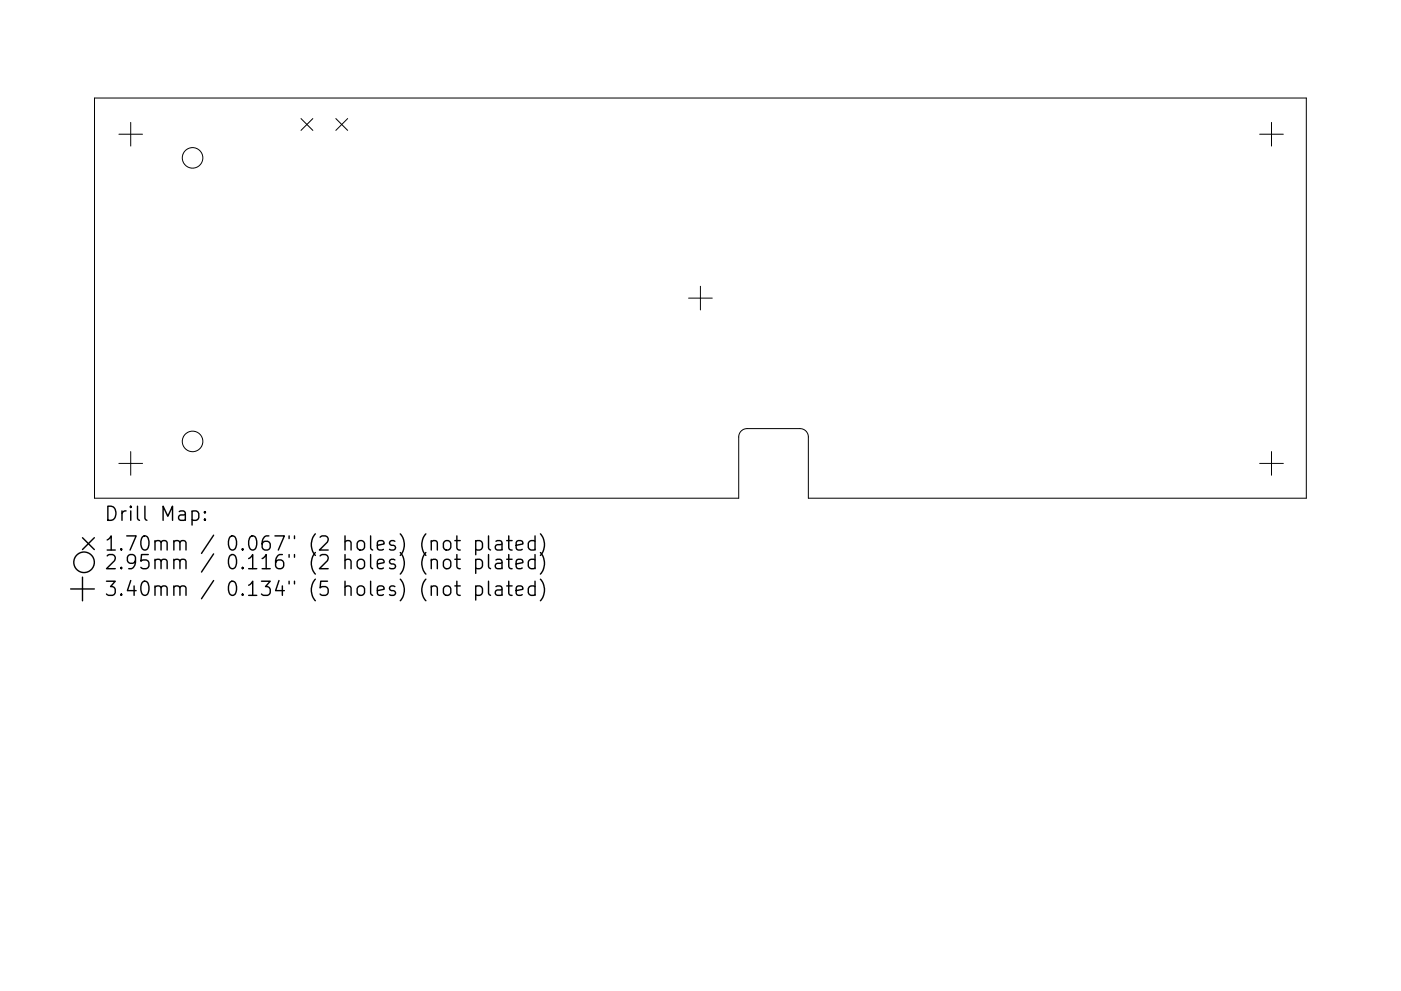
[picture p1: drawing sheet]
<svg xmlns="http://www.w3.org/2000/svg" width="297mm" height="210mm" viewBox="0 0 297 210" stroke-linecap="round" stroke-linejoin="round" font-family="sans-serif">
<defs><g id="words">
<g font-size="4.2">
<text x="22" y="110.5">Drill Map:</text>
<text x="22" y="116.8">1.70mm / 0.067&quot; (2 holes) (not plated)</text>
<text x="22" y="120.8">2.95mm / 0.116&quot; (2 holes) (not plated)</text>
<text x="22" y="126.5">3.40mm / 0.134&quot; (5 holes) (not plated)</text>
</g>
</g></defs>
<g fill="none" stroke="#000" stroke-width=".21">
<path d="M20 20.8h257v84.9h-105.6v-13a1.77 1.77 0 0 0-1.8-1.8h-11.2a1.77 1.77 0 0 0-1.8 1.8v13h-136.6zM25.2 28.5h5M27.7 26v5M63.8 25.2l2.5 2.5M66.3 25.2l-2.5 2.5M71.2 25.2l2.5 2.5M73.7 25.2l-2.5 2.5M267.1 28.5h5M269.6 26v5M146 63.3h5M148.5 60.7v5.1M25.2 98.3h5"/>
<path d="M27.7 95.8v5M267.1 98.3h5M269.6 95.8v5"/>
<circle cx="40.8" cy="33.5" r="2.18"/>
<circle cx="40.8" cy="93.7" r="2.18"/>
</g>
<g fill="none" stroke="#000" stroke-width=".3">
<path d="M17.5 114.1l2.5 2.5M20 114.1l-2.5 2.5M40.7 108.5l.9-.1 .6 .6v.8l-.3 .5-.3 .1-.9-.1M43.4 110.1l.2 .2-.2 .1-.1-.1 .1-.2v.3M43.4 108.5l.2 .2-.2 .1-.1-.1 .1-.2v.3M94.1 115a.81 .81 0 0 1 .9-.3 .81 .81 0 0 1 .6 .6v.8a.81 .81 0 0 1-.8 .6 .81 .81 0 0 1-.8-.6v-.8zM94.3 118.8a.81 .81 0 0 1 1.3 .4v.9a.81 .81 0 0 1-.8 .6 .81 .81 0 0 1-.8-.6v-.9zM96.4 114.7h1.2M96.4 118.7h1.2M96.9 113.7v2.6l.1 .3 .6 .1M96.9 117.7v2.5l.1 .3 .6 .2M100.9 114.8l.8-.1 .6 .6v.8l-.3 .5-.3 .1-.8-.1"/>
<path d="M100.9 118.8l.8-.1 .6 .5v.9l-.3 .4-.3 .2-.8-.2M100.9 114.7v3M100.9 118.7v3M103.6 113.7v2.6l.4 .4M103.6 117.7v2.5l.4 .5M105.1 114.8l.3-.1 .9 .1 .1 .3v1.6M105.1 118.8l.3-.1 .9 .1 .1 .3v1.6M106.4 115.4l-1 .2a.59 .59 0 0 0-.4 .5 .59 .59 0 0 0 .4 .6l1-.1M106.4 119.4l-1 .1a.59 .59 0 0 0-.4 .6 .59 .59 0 0 0 .4 .6l1-.2M107.4 114.7h1.2M107.4 118.7h1.2M107.9 113.7v2.6l.1 .3 .6 .1"/>
<path d="M107.9 117.7v2.5l.1 .3 .6 .2M109.4 115.7l1.5-.3-.2-.6-.8-.1-.5 .4v1.2l.2 .3 .3 .1 .8-.1M109.4 119.7l1.5-.3-.2-.6-.8-.1-.5 .4v1.1l.2 .3 .3 .2 .8-.2M113.4 114.8l-.8-.1-.6 .6v.8l.3 .5 .3 .1 .8-.1M113.4 118.8l-.8-.1-.6 .5v.9l.3 .4 .3 .2 .8-.2M113.4 113.7v3M113.4 117.7v3M114.6 113.3a3.4 3.4 0 0 1 0 4.5M114.6 117.2a3.4 3.4 0 0 1 0 4.6M15 125h5M17.5 122.4v5.1M94.1 124.6a.81 .81 0 0 1 .9-.3 .81 .81 0 0 1 .6 .6v.8a.81 .81 0 0 1-.8 .6 .81 .81 0 0 1-.8-.6v-.8z"/>
<path d="M96.4 124.3h1.2M96.9 123.3v2.6l.1 .3 .6 .1M100.9 124.5l.8-.2 .6 .6v.8l-.3 .5-.3 .1-.8-.1M100.9 124.3v3M103.6 123.3v2.6l.4 .4M105.1 124.5l.3-.2 .9 .2 .1 .2v1.6M106.4 125l-1 .2a.59 .59 0 0 0-.4 .5 .59 .59 0 0 0 .4 .6l1-.1M107.4 124.3h1.2M107.9 123.3v2.6l.1 .3 .6 .1M109.4 125.3l1.5-.3-.2-.5-.8-.2-.5 .4v1.2l.2 .3 .3 .1 .8-.1M113.4 124.5l-.8-.2-.6 .6v.8l.3 .5 .3 .1 .8-.1M113.4 123.3v3"/>
<path d="M114.6 122.9a3.4 3.4 0 0 1 0 4.6"/>
<circle cx="17.8" cy="119.3" r="2.18"/>
</g>
<use href="#words"/>
</svg>
